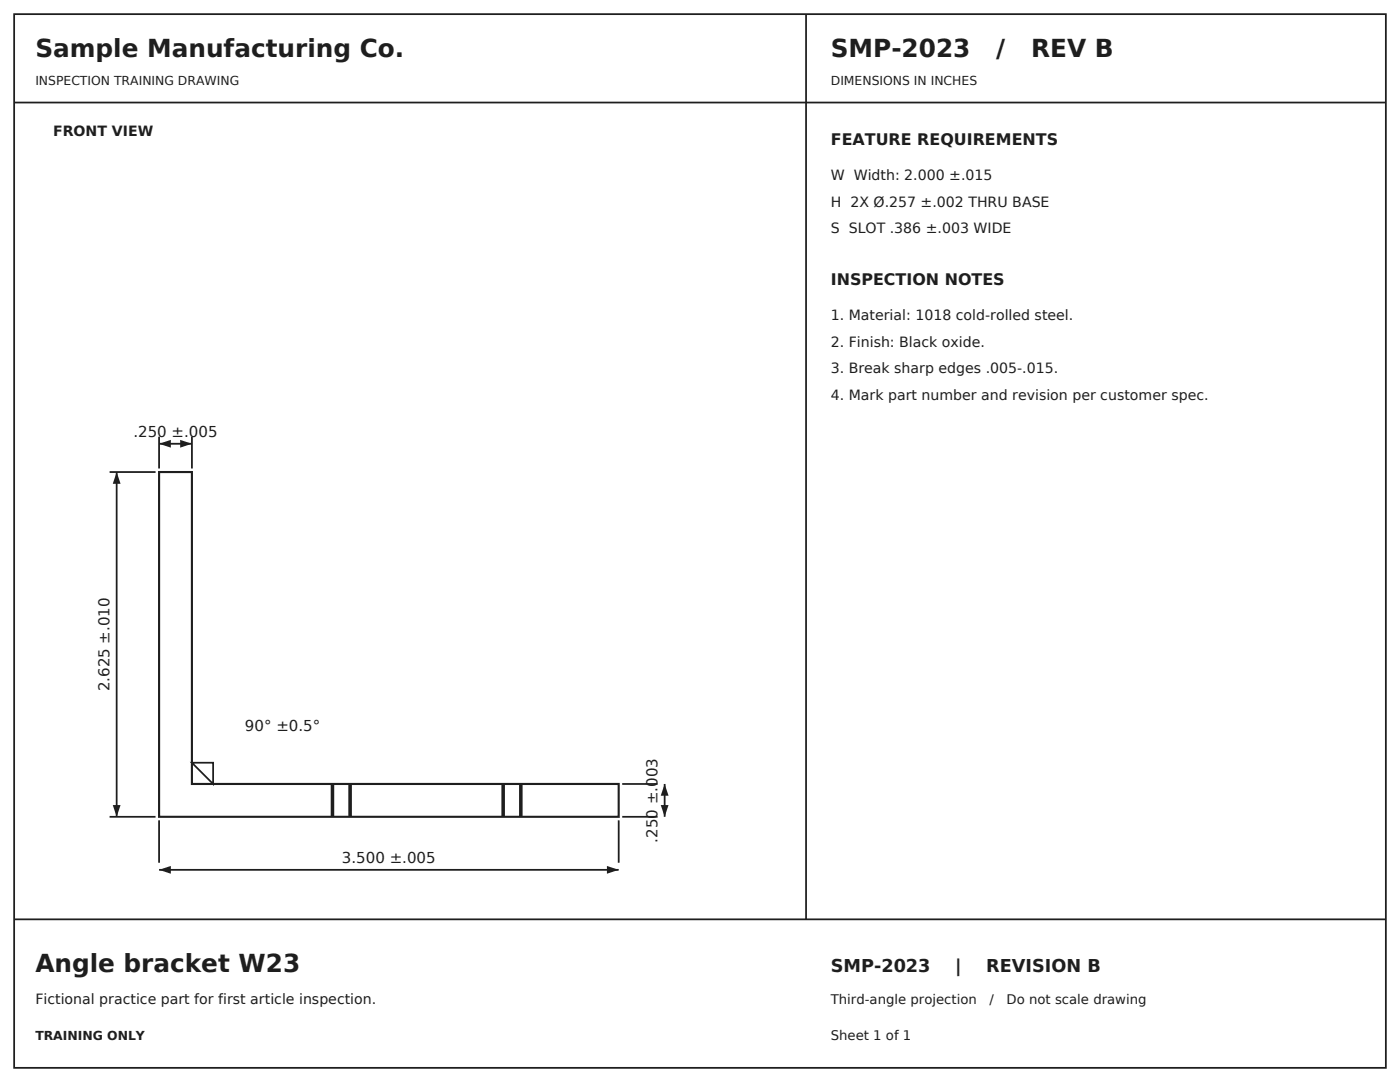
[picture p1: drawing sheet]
<svg xmlns="http://www.w3.org/2000/svg" width="279mm" height="216mm" viewBox="0 0 279 216" stroke-linecap="round" stroke-linejoin="round" font-family="sans-serif">
<defs><g id="words">
<g font-size="4.9" fill="#1a1f24">
<text x="7.1" y="11.3">Sample Manufacturing Co.</text>
<text x="165.8" y="11.3">SMP-2023</text>
<text x="198.8" y="11.3">/</text>
<text x="205.8" y="11.3">REV B</text>
<text x="7.1" y="194">Angle bracket W23</text>
</g>
<g font-size="3.5" fill="#1a1f24">
<text x="165.8" y="194">SMP-2023</text>
<text x="190.6" y="194">|</text>
<text x="196.8" y="194">REVISION B</text>
</g>
<g font-size="3.2" fill="#1a1f24">
<text x="165.8" y="28.9">FEATURE REQUIREMENTS</text>
<text x="165.8" y="56.8">INSPECTION NOTES</text>
</g>
<g font-size="3" fill="#1a1f24">
<text x="26.6" y="87.1">.250 ±.005</text>
<text x="21.9" y="138" transform="rotate(-90 21.9 138)">2.625 ±.010</text>
<text x="48.9" y="145.8">90° ±0.5°</text>
<text x="68.2" y="172.2">3.500 ±.005</text>
<text x="131.2" y="168.1" transform="rotate(-90 131.2 168.1)">.250 ±.003</text>
</g>
<g font-size="2.8" fill="#1a1f24">
<text x="10.6" y="27.2">FRONT VIEW</text>
<text x="165.8" y="36">W Width: 2.000 ±.015</text>
<text x="165.8" y="41.3">H 2X Ø.257 ±.002 THRU BASE</text>
<text x="165.8" y="46.6">S SLOT .386 ±.003 WIDE</text>
<text x="165.8" y="63.9">1. Material: 1018 cold-rolled steel.</text>
<text x="165.8" y="69.1">2. Finish: Black oxide.</text>
<text x="165.8" y="74.4">3. Break sharp edges .005-.015.</text>
<text x="165.8" y="79.7">4. Mark part number and revision per customer spec.</text>
<text x="7.1" y="200.4">Fictional practice part for first article inspection.</text>
</g>
<g font-size="2.6" fill="#1a1f24">
<text x="165.8" y="200.4">Third-angle projection</text>
<text x="197.5" y="200.4">/</text>
<text x="200.9" y="200.4">Do not scale drawing</text>
<text x="165.8" y="207.4">Sheet 1 of 1</text>
</g>
<g font-size="2.5" fill="#1a1f24">
<text x="7.1" y="16.9">INSPECTION TRAINING DRAWING</text>
<text x="165.8" y="16.9">DIMENSIONS IN INCHES</text>
<text x="7.1" y="207.4">TRAINING ONLY</text>
</g>
</g></defs>
<path d="M2.8 2.8h273.8v210.3h-273.8zM160.9 2.8v180.6M2.8 20.5h273.8M31.7 163.7v8.5zM31.7 173.6h91.8zM123.5 163.7v8.5zM2.8 183.4h273.8" fill="none" stroke="#1a1f24" stroke-width=".35"/>
<path d="M31.7 94.2h6.6v62.2h85.2v6.6h-91.8z" fill="none" stroke="#1a1f24" stroke-width=".42"/>
<g fill="#1a1f24">
<path d="M31.7 173.6l2.4-.8v1.5z"/>
<path d="M121.1 172.8l2.4 .8-2.4 .7z"/>
</g>
<path d="M21.9 94.2h9.1zM23.3 94.2v68.8zM21.9 163h9.1z" fill="none" stroke="#1a1f24" stroke-width=".35"/>
<g fill="#1a1f24">
<path d="M22.5 160.6h1.6l-.8 2.4z"/>
<path d="M23.3 94.2l.8 2.3h-1.6z"/>
</g>
<path d="M124.2 156.4h7zM132.6 156.4v6.6zM124.2 163h7z" fill="none" stroke="#1a1f24" stroke-width=".35"/>
<g fill="#1a1f24">
<path d="M131.9 160.6h1.5l-.8 2.4z"/>
<path d="M132.6 156.4l.8 2.4h-1.5z"/>
</g>
<path d="M31.7 87.1v6.4zM31.7 88.5h6.6zM38.3 87.1v6.4z" fill="none" stroke="#1a1f24" stroke-width=".35"/>
<g fill="#1a1f24">
<path d="M31.7 88.5l2.4-.7v1.5z"/>
<path d="M36 87.8l2.3 .7-2.3 .8z"/>
</g>
<path d="M38.3 152.2h4.2v4.2z" fill="none" stroke="#1a1f24" stroke-width=".35"/>
<path d="M66.3 156.4v6.6zM69.9 156.4v6.6zM100.4 156.4v6.6zM103.9 156.4v6.6z" fill="none" stroke="#1a1f24" stroke-width=".71" stroke-linecap="butt"/>
<use href="#words"/>
</svg>
